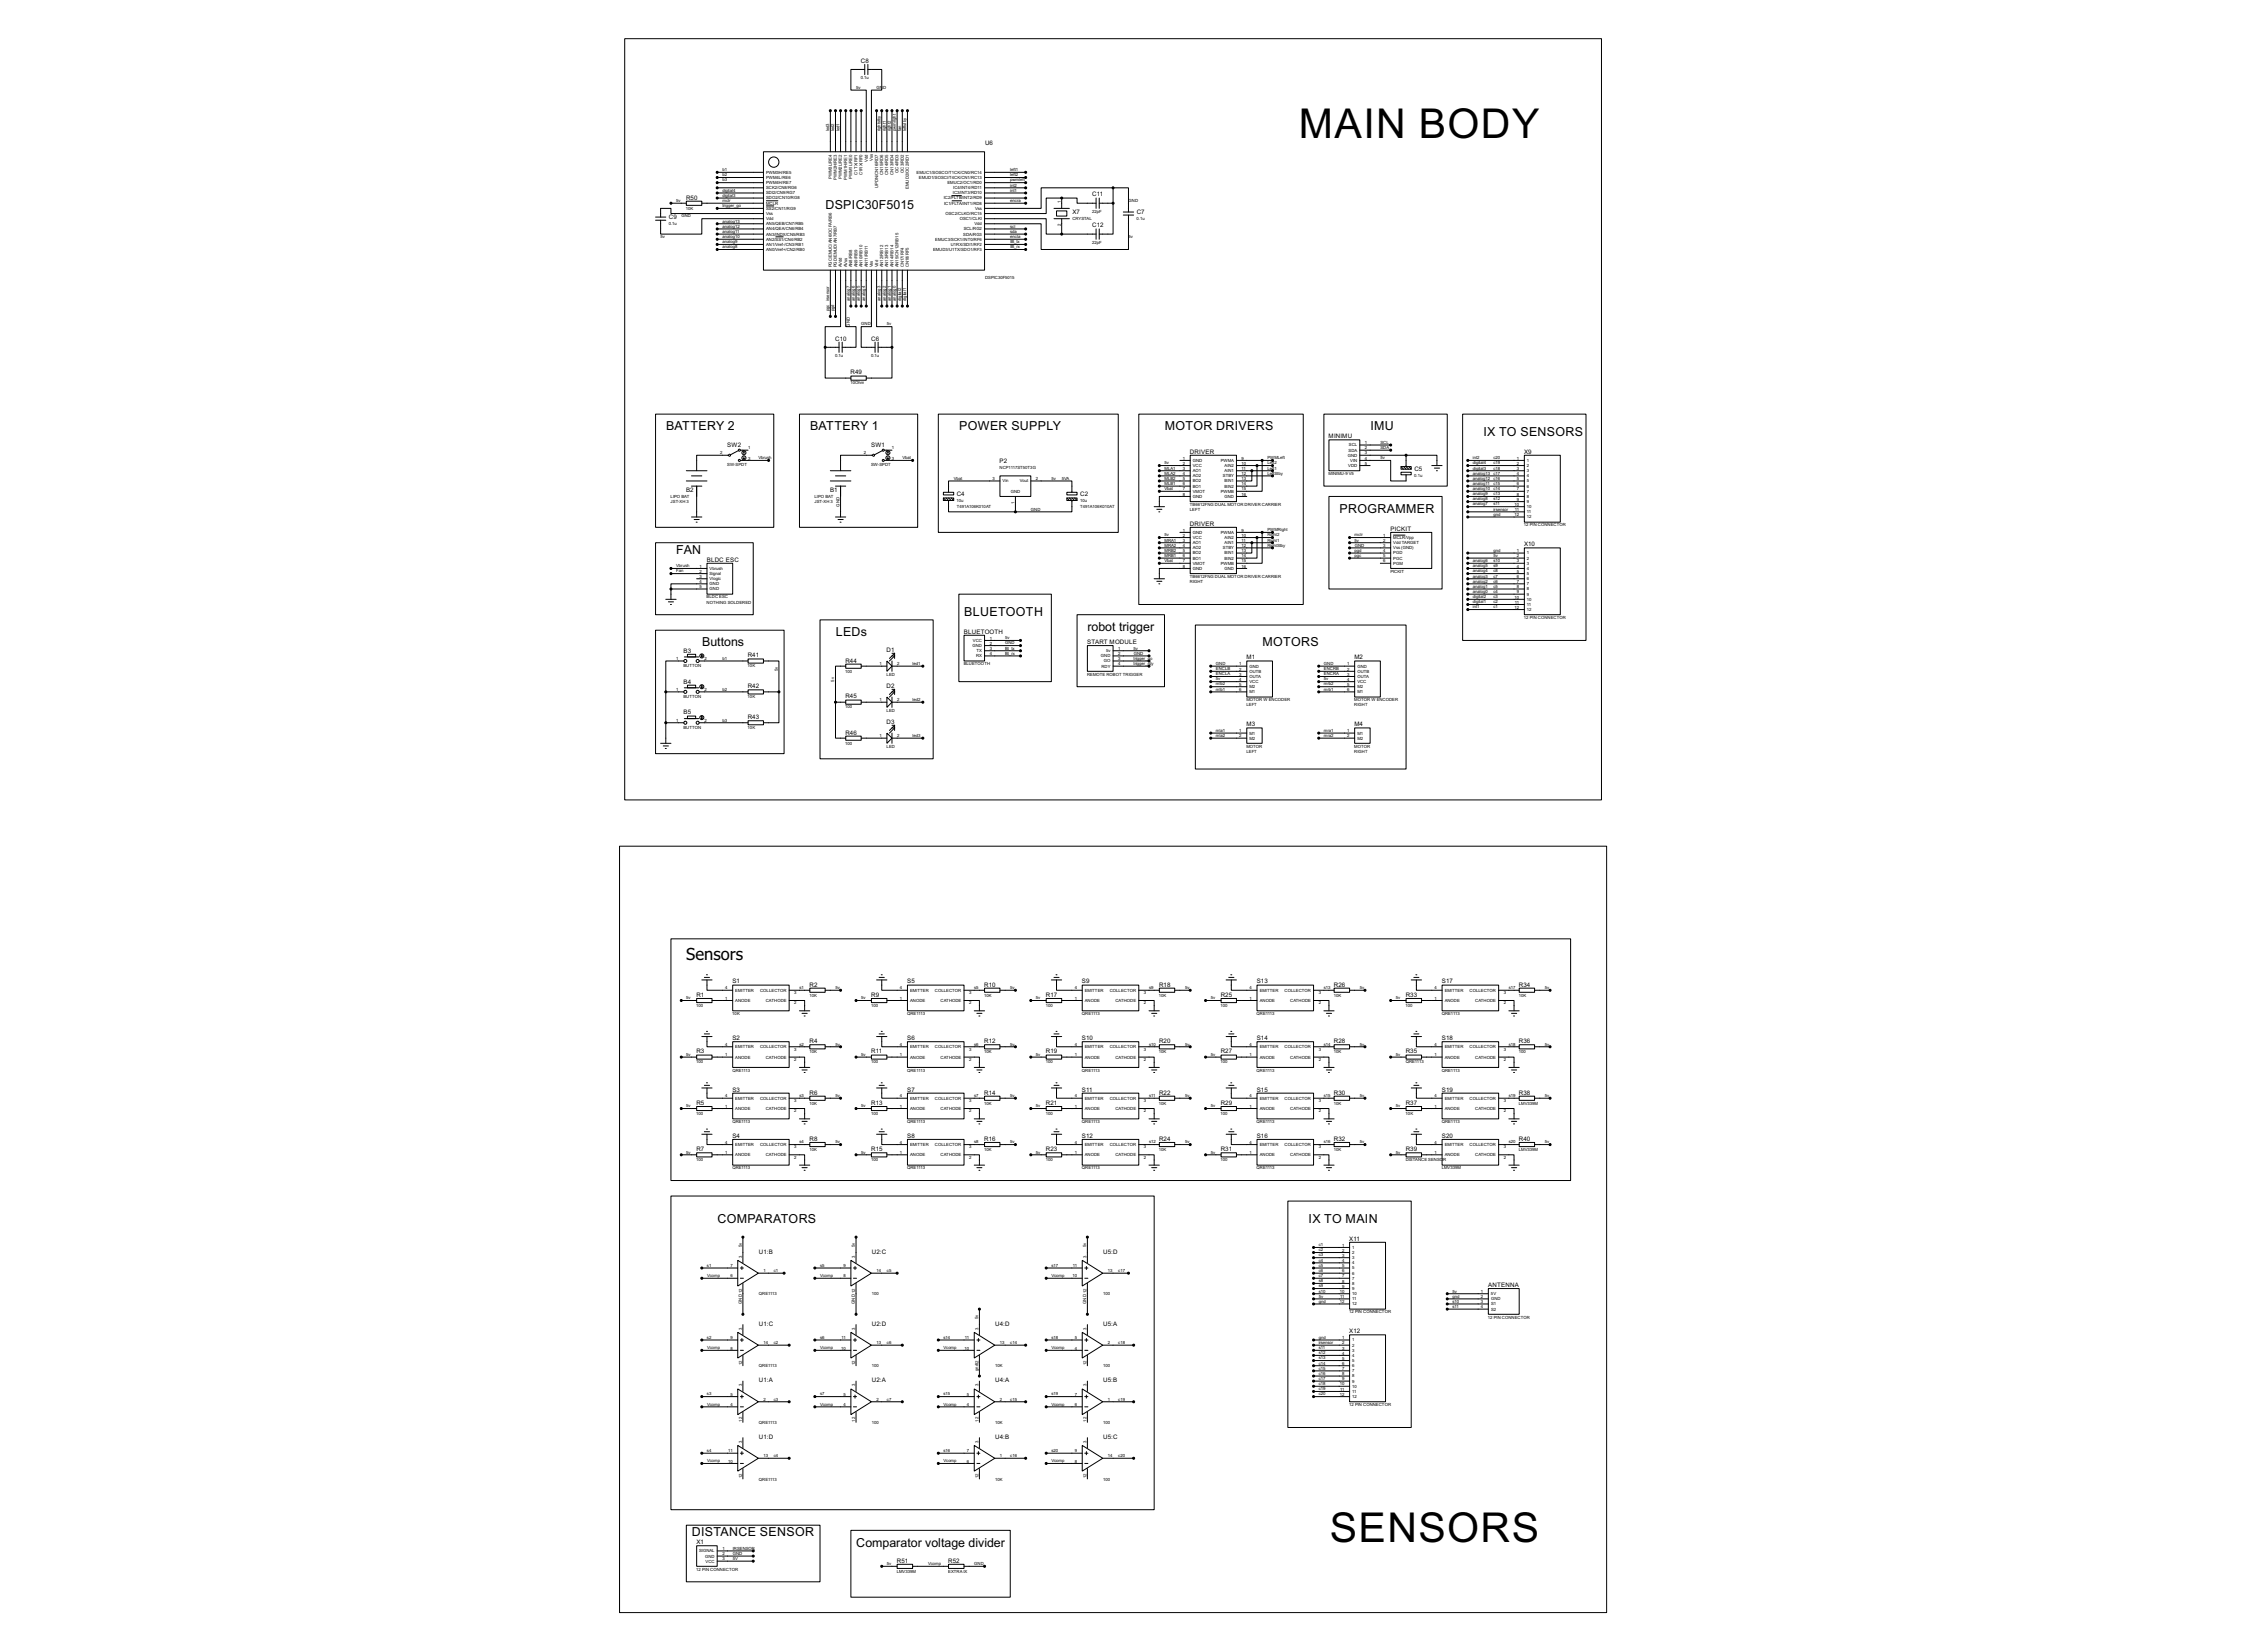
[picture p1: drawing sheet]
<svg xmlns="http://www.w3.org/2000/svg" width="1120mm" height="815mm" viewBox="0 0 1120 815" stroke-linecap="round" stroke-linejoin="round" font-family="sans-serif">
<defs><g id="words">
<g font-size="22.7">
<text x="642" y="68">MAIN BODY</text>
<text x="657" y="761">SENSORS</text>
</g>
<text font-size="9.9" x="339" y="474">Sensors</text>
<g font-size="6.9">
<text x="408" y="103">DSPIC30F5015</text>
<text x="329" y="213">BATTERY 2</text>
<text x="400" y="213">BATTERY 1</text>
<text x="474" y="213">POWER SUPPLY</text>
<text x="575" y="213">MOTOR DRIVERS</text>
<text x="677" y="213">IMU</text>
<text x="733" y="215">IX TO SENSORS</text>
<text x="662" y="253">PROGRAMMER</text>
<text x="334" y="274">FAN</text>
<text x="476" y="304">BLUETOOTH</text>
<text x="537" y="312">robot trigger</text>
<text x="413" y="314">LEDs</text>
<text x="347" y="319">Buttons</text>
<text x="624" y="319">MOTORS</text>
<text x="354" y="604">COMPARATORS</text>
<text x="647" y="604">IX TO MAIN</text>
<text x="342" y="759">DISTANCE SENSOR</text>
<text x="423" y="764">Comparator voltage divider</text>
</g>
<g font-size="3.4">
<text x="425" y="31">C8</text>
<text x="487" y="72">U6</text>
<text x="339" y="99">R50</text>
<text x="540" y="97">C11</text>
<text x="331" y="108">C9</text>
<text x="530" y="105">X7</text>
<text x="562" y="105">C7</text>
<text x="540" y="112">C12</text>
<text x="413" y="168">C10</text>
<text x="430" y="168">C6</text>
<text x="420" y="185">R49</text>
<text x="359" y="221">SW2</text>
<text x="430" y="221">SW1</text>
<text x="656" y="216">MINIMU</text>
<text x="588" y="224">DRIVER</text>
<text x="753" y="224">X9</text>
<text x="494" y="229">P2</text>
<text x="699" y="232">C5</text>
<text x="339" y="243">B2</text>
<text x="410" y="243">B1</text>
<text x="473" y="245">C4</text>
<text x="534" y="245">C2</text>
<text x="588" y="260">DRIVER</text>
<text x="687" y="262">PICKIT</text>
<text x="753" y="270">X10</text>
<text x="349" y="277">BLDC ESC</text>
<text x="476" y="313">BLUETOOTH</text>
<text x="338" y="322">B3</text>
<text x="438" y="322">D1</text>
<text x="537" y="318">START MODULE</text>
<text x="369" y="325">R41</text>
<text x="418" y="327">R44</text>
<text x="616" y="326">M1</text>
<text x="669" y="326">M2</text>
<text x="338" y="338">B4</text>
<text x="369" y="340">R42</text>
<text x="438" y="340">D2</text>
<text x="418" y="345">R45</text>
<text x="338" y="353">B5</text>
<text x="369" y="355">R43</text>
<text x="438" y="357">D3</text>
<text x="616" y="359">M3</text>
<text x="669" y="359">M4</text>
<text x="418" y="363">R46</text>
<text x="362" y="486">S1</text>
<text x="448" y="486">S5</text>
<text x="535" y="486">S9</text>
<text x="621" y="486">S13</text>
<text x="712" y="486">S17</text>
<text x="400" y="487">R2</text>
<text x="486" y="487">R10</text>
<text x="573" y="487">R18</text>
<text x="659" y="487">R26</text>
<text x="750" y="487">R34</text>
<text x="344" y="492">R1</text>
<text x="430" y="492">R9</text>
<text x="517" y="492">R17</text>
<text x="603" y="492">R25</text>
<text x="695" y="492">R33</text>
<text x="362" y="514">S2</text>
<text x="400" y="515">R4</text>
<text x="448" y="514">S6</text>
<text x="486" y="515">R12</text>
<text x="535" y="514">S10</text>
<text x="573" y="515">R20</text>
<text x="621" y="514">S14</text>
<text x="659" y="515">R28</text>
<text x="712" y="514">S18</text>
<text x="750" y="515">R36</text>
<text x="344" y="520">R3</text>
<text x="430" y="520">R11</text>
<text x="517" y="520">R19</text>
<text x="603" y="520">R27</text>
<text x="695" y="520">R35</text>
<text x="362" y="539">S3</text>
<text x="448" y="539">S7</text>
<text x="535" y="539">S11</text>
<text x="621" y="539">S15</text>
<text x="712" y="539">S19</text>
<text x="344" y="546">R5</text>
<text x="400" y="541">R6</text>
<text x="430" y="546">R13</text>
<text x="486" y="541">R14</text>
<text x="517" y="546">R21</text>
<text x="573" y="541">R22</text>
<text x="603" y="546">R29</text>
<text x="659" y="541">R30</text>
<text x="695" y="546">R37</text>
<text x="750" y="541">R38</text>
<text x="362" y="562">S4</text>
<text x="400" y="563">R8</text>
<text x="448" y="562">S8</text>
<text x="486" y="563">R16</text>
<text x="535" y="562">S12</text>
<text x="573" y="563">R24</text>
<text x="621" y="562">S16</text>
<text x="659" y="563">R32</text>
<text x="712" y="562">S20</text>
<text x="750" y="563">R40</text>
<text x="344" y="568">R7</text>
<text x="430" y="568">R15</text>
<text x="517" y="568">R23</text>
<text x="603" y="568">R31</text>
<text x="695" y="568">R39</text>
<text x="667" y="613">X11</text>
<text x="375" y="619">U1:B</text>
<text x="431" y="619">U2:C</text>
<text x="545" y="619">U5:D</text>
<text x="735" y="636">ANTENNA</text>
<text x="375" y="655">U1:C</text>
<text x="431" y="655">U2:D</text>
<text x="492" y="655">U4:D</text>
<text x="545" y="655">U5:A</text>
<text x="667" y="658">X12</text>
<text x="375" y="683">U1:A</text>
<text x="431" y="683">U2:A</text>
<text x="492" y="683">U4:A</text>
<text x="545" y="683">U5:B</text>
<text x="375" y="710">U1:D</text>
<text x="492" y="710">U4:B</text>
<text x="545" y="710">U5:C</text>
<text x="344" y="763">X1</text>
<text x="443" y="772">R51</text>
<text x="469" y="772">R52</text>
</g>
<g font-size="2.4">
<text x="425" y="39">0.1u</text>
<text x="423" y="44">5v</text>
<text x="433" y="44">GN</text>
<text x="436" y="44">D</text>
<text x="410" y="65" transform="rotate(-90 410 65)">led3</text>
<text x="412" y="65" transform="rotate(-90 412 65)">led2</text>
<text x="415" y="65" transform="rotate(-90 415 65)">led1</text>
<text x="435" y="65" transform="rotate(-90 435 65)">rightstby</text>
<text x="438" y="65" transform="rotate(-90 438 65)">right1</text>
<text x="440" y="65" transform="rotate(-90 440 65)">right2</text>
<text x="443" y="65" transform="rotate(-90 443 65)">pwmright</text>
<text x="445" y="65" transform="rotate(-90 445 65)">fan</text>
<text x="448" y="65" transform="rotate(-90 448 65)">leftstby</text>
<text x="429" y="80" transform="rotate(-90 429 80)">Vdd</text>
<text x="431" y="80" transform="rotate(-90 431 80)">Vss</text>
<text x="357" y="90">b3</text>
<text x="357" y="87">b2</text>
<text x="357" y="85">b1</text>
<text x="379" y="86">PWM3H/RE5</text>
<text x="379" y="88">PWM4L/RE6</text>
<text x="411" y="88" transform="rotate(-90 411 88)">PWM3L/RE4</text>
<text x="413" y="89" transform="rotate(-90 413 89)">PWM2H/RE3</text>
<text x="416" y="88" transform="rotate(-90 416 88)">PWM2L/RE2</text>
<text x="419" y="89" transform="rotate(-90 419 89)">PWM1H/RE1</text>
<text x="421" y="88" transform="rotate(-90 421 88)">PWM1L/RE0</text>
<text x="424" y="86" transform="rotate(-90 424 86)">C1TX/RF1</text>
<text x="426" y="86" transform="rotate(-90 426 86)">C1RX/RF0</text>
<text x="436" y="86" transform="rotate(-90 436 86)">CN15/RD6</text>
<text x="439" y="86" transform="rotate(-90 439 86)">CN14/RD5</text>
<text x="441" y="86" transform="rotate(-90 441 86)">CN13/RD4</text>
<text x="444" y="85" transform="rotate(-90 444 85)">OC4/RD3</text>
<text x="447" y="85" transform="rotate(-90 447 85)">OC3/RD2</text>
<text x="453" y="86">EMUC1/SOSCO/T1CK/CN0/RC14</text>
<text x="454" y="88">EMUD1/SOSCI/T4CK/CN1/RC13</text>
<text x="499" y="87">left2</text>
<text x="499" y="85">left1</text>
<text x="499" y="90">pwmleft</text>
<text x="357" y="95">digital4</text>
<text x="379" y="91">PWM4H/RE7</text>
<text x="379" y="93">SCK2/CN8/RG6</text>
<text x="379" y="96">SDI2/CN9/RG7</text>
<text x="434" y="93" transform="rotate(-90 434 93)">UPDN/CN16/RD7</text>
<text x="449" y="93" transform="rotate(-90 449 93)">EMUD2/OC2/RD1</text>
<text x="468" y="91">EMUC2/OC1/RD0</text>
<text x="471" y="96">IC3/INT3/RD10</text>
<text x="471" y="93">IC4/INT4/RD11</text>
<text x="499" y="92">int2</text>
<text x="499" y="95">int1</text>
<text x="334" y="100">5v</text>
<text x="357" y="100">mclr</text>
<text x="357" y="97">digital3</text>
<text x="379" y="99">SDO2/CN10/RG8</text>
<text x="379" y="101">MCLR</text>
<text x="466" y="99">IC2/FLTB/INT2/RD9</text>
<text x="466" y="101">IC1/FLTA/INT1/RD8</text>
<text x="499" y="100">encra</text>
<text x="524" y="100" transform="rotate(-90 524 100)">1</text>
<text x="558" y="100">GND</text>
<text x="337" y="107">GND</text>
<text x="339" y="104">10K</text>
<text x="357" y="102">trigger_go</text>
<text x="379" y="104">SS2/CN11/RG9</text>
<text x="379" y="106">Vss</text>
<text x="467" y="106">OSC2/CLKO/RC15</text>
<text x="482" y="104">Vss</text>
<text x="540" y="105">22pF</text>
<text x="330" y="111">0.1u</text>
<text x="357" y="110">analog13</text>
<text x="357" y="112">analog12</text>
<text x="379" y="109">Vdd</text>
<text x="379" y="111">AN5/QEB/CN7/RB5</text>
<text x="379" y="114">AN4/QEA/CN6/RB4</text>
<text x="474" y="109">OSC1/CLKI</text>
<text x="476" y="114">SCL/RG2</text>
<text x="481" y="111">Vdd</text>
<text x="499" y="112">scl</text>
<text x="524" y="112" transform="rotate(-90 524 112)">2</text>
<text x="530" y="108">CRYSTAL</text>
<text x="562" y="108">0.1u</text>
<text x="326" y="118">5v</text>
<text x="357" y="115">analog11</text>
<text x="357" y="118">analog10</text>
<text x="379" y="116">AN3/INDX/CN5/RB3</text>
<text x="379" y="119">AN2/SS1/CN4/RB2</text>
<text x="462" y="119">EMUC3/SCK1/INT0/RF6</text>
<text x="476" y="116">SDA/RG3</text>
<text x="499" y="115">sda</text>
<text x="499" y="118">encla</text>
<text x="558" y="118">5v</text>
<text x="357" y="120">analog9</text>
<text x="357" y="123">analog8</text>
<text x="379" y="121">AN1/Vref-/CN3/RB1</text>
<text x="379" y="124">AN0/Vref+/CN2/RB0</text>
<text x="461" y="124">EMUD3/U1TX/SDO1/RF3</text>
<text x="470" y="121">U1RX/SDI1/RF2</text>
<text x="499" y="120">Bt_tx</text>
<text x="499" y="123">Bt_rx</text>
<text x="540" y="120">22pF</text>
<text x="411" y="132" transform="rotate(-90 411 132)">PGC/EMUC/AN6/OCFA/RB6</text>
<text x="413" y="132" transform="rotate(-90 413 132)">PGD/EMUD/AN7/RB7</text>
<text x="416" y="132" transform="rotate(-90 416 132)">AVdd</text>
<text x="419" y="132" transform="rotate(-90 419 132)">AVss</text>
<text x="421" y="132" transform="rotate(-90 421 132)">AN8/RB8</text>
<text x="424" y="132" transform="rotate(-90 424 132)">AN9/RB9</text>
<text x="426" y="132" transform="rotate(-90 426 132)">AN10/RB10</text>
<text x="429" y="132" transform="rotate(-90 429 132)">AN11/RB11</text>
<text x="431" y="132" transform="rotate(-90 431 132)">Vss</text>
<text x="434" y="132" transform="rotate(-90 434 132)">Vdd</text>
<text x="436" y="132" transform="rotate(-90 436 132)">AN12/RB12</text>
<text x="439" y="132" transform="rotate(-90 439 132)">AN13/RB13</text>
<text x="441" y="132" transform="rotate(-90 441 132)">AN14/RB14</text>
<text x="444" y="132" transform="rotate(-90 444 132)">AN15/CN12/RB15</text>
<text x="447" y="132" transform="rotate(-90 447 132)">CN17/RF4</text>
<text x="449" y="132" transform="rotate(-90 449 132)">CN18/RF5</text>
<text x="487" y="138">DSPIC30F5015</text>
<text x="410" y="149" transform="rotate(-90 410 149)">irsensor</text>
<text x="420" y="149" transform="rotate(-90 420 149)">analog7</text>
<text x="422" y="149" transform="rotate(-90 422 149)">analog6</text>
<text x="425" y="149" transform="rotate(-90 425 149)">analog5</text>
<text x="427" y="149" transform="rotate(-90 427 149)">analog4</text>
<text x="435" y="149" transform="rotate(-90 435 149)">analog3</text>
<text x="438" y="149" transform="rotate(-90 438 149)">analog2</text>
<text x="440" y="149" transform="rotate(-90 440 149)">analog1</text>
<text x="443" y="149" transform="rotate(-90 443 149)">analog0</text>
<text x="445" y="149" transform="rotate(-90 445 149)">digital2</text>
<text x="448" y="149" transform="rotate(-90 448 149)">digital1</text>
<text x="410" y="154" transform="rotate(-90 410 154)">pgc</text>
<text x="412" y="154" transform="rotate(-90 412 154)">pgd</text>
<text x="420" y="161" transform="rotate(-90 420 161)">GND</text>
<text x="426" y="161">GND</text>
<text x="438" y="161">5v</text>
<text x="413" y="176">0.1u</text>
<text x="430" y="176">0.1u</text>
<text x="420" y="190">10Ohm</text>
<text x="370" y="222">1</text>
<text x="441" y="222">1</text>
<text x="666" y="220">SCL</text>
<text x="674" y="219">1</text>
<text x="674" y="222">2</text>
<text x="682" y="219">SCL</text>
<text x="682" y="222">SDA</text>
<text x="356" y="224">2</text>
<text x="370" y="227">3</text>
<text x="375" y="227">Vbrush</text>
<text x="427" y="224">2</text>
<text x="441" y="227">3</text>
<text x="446" y="227">Vbat</text>
<text x="584" y="227">1</text>
<text x="613" y="227">9</text>
<text x="626" y="227">PWMLeft</text>
<text x="666" y="226">GND</text>
<text x="666" y="223">SDA</text>
<text x="674" y="224">3</text>
<text x="674" y="227">4</text>
<text x="682" y="227">5v</text>
<text x="728" y="227">int2</text>
<text x="738" y="227">c20</text>
<text x="749" y="227">1</text>
<text x="359" y="230">SW-SPDT</text>
<text x="430" y="230">SW-SPDT</text>
<text x="494" y="232">NCP1117ST50T3G</text>
<text x="575" y="229">5v</text>
<text x="575" y="232">MLA1</text>
<text x="584" y="230">2</text>
<text x="584" y="232">3</text>
<text x="589" y="228">GND</text>
<text x="589" y="231">VCC</text>
<text x="589" y="233">AO1</text>
<text x="603" y="228">PWMA</text>
<text x="605" y="231">AIN2</text>
<text x="605" y="233">AIN1</text>
<text x="613" y="230">10</text>
<text x="613" y="232">11</text>
<text x="626" y="229">Left2</text>
<text x="626" y="232">Left1</text>
<text x="666" y="231">VDD</text>
<text x="667" y="228">VIN</text>
<text x="674" y="230">5</text>
<text x="728" y="229">digital4</text>
<text x="728" y="232">digital3</text>
<text x="738" y="229">c19</text>
<text x="738" y="232">c18</text>
<text x="749" y="232">3</text>
<text x="749" y="230">2</text>
<text x="754" y="228">1</text>
<text x="754" y="233">3</text>
<text x="754" y="231">2</text>
<text x="471" y="237">Vbat</text>
<text x="490" y="237">3</text>
<text x="495" y="238">Vin</text>
<text x="504" y="238">Vout</text>
<text x="512" y="237">2</text>
<text x="519" y="237">5v</text>
<text x="525" y="237">5VA</text>
<text x="575" y="234">MLA2</text>
<text x="575" y="237">MLB2</text>
<text x="575" y="239">MLB1</text>
<text x="584" y="235">4</text>
<text x="584" y="237">5</text>
<text x="584" y="240">6</text>
<text x="589" y="236">AO2</text>
<text x="589" y="238">BO2</text>
<text x="604" y="236">STBY</text>
<text x="605" y="238">BIN1</text>
<text x="613" y="235">12</text>
<text x="613" y="237">13</text>
<text x="613" y="240">14</text>
<text x="626" y="234">LeftStby</text>
<text x="656" y="235">MINIMU-9 V5</text>
<text x="699" y="235">0.1u</text>
<text x="728" y="234">analog13 c17</text>
<text x="728" y="237">analog12 c16</text>
<text x="728" y="239">analog11</text>
<text x="738" y="239">c15</text>
<text x="749" y="235">4</text>
<text x="749" y="237">5</text>
<text x="749" y="240">6</text>
<text x="754" y="236">4</text>
<text x="754" y="238">5</text>
<text x="331" y="246">LIPO BAT</text>
<text x="402" y="246">LIPO BAT</text>
<text x="499" y="243">GND</text>
<text x="575" y="242">Vbat</text>
<text x="584" y="242">7</text>
<text x="584" y="245">8</text>
<text x="589" y="241">BO1</text>
<text x="589" y="243">VMOT</text>
<text x="589" y="246">GND</text>
<text x="603" y="243">PWMB</text>
<text x="605" y="246">GND</text>
<text x="605" y="241">BIN2</text>
<text x="613" y="242">15</text>
<text x="613" y="245">16</text>
<text x="728" y="242">analog10 c14</text>
<text x="728" y="245">analog9</text>
<text x="738" y="245">c13</text>
<text x="749" y="242">7</text>
<text x="749" y="245">8</text>
<text x="754" y="241">6</text>
<text x="754" y="243">7</text>
<text x="754" y="246">8</text>
<text x="331" y="248">JST-XH 3</text>
<text x="402" y="248">JST-XH 3</text>
<text x="415" y="250" transform="rotate(-90 415 250)">GND</text>
<text x="473" y="248">10u</text>
<text x="473" y="251">T491A106K010AT</text>
<text x="501" y="249" transform="rotate(-90 501 249)">1</text>
<text x="534" y="248">10u</text>
<text x="534" y="251">T491A106K010AT</text>
<text x="588" y="250">TB6612FNG DUAL MOTOR DRIVER CARRIER</text>
<text x="728" y="247">analog8</text>
<text x="728" y="250">analog7</text>
<text x="738" y="247">s12</text>
<text x="738" y="250">s11</text>
<text x="748" y="250">10</text>
<text x="749" y="247">9</text>
<text x="754" y="248">9</text>
<text x="754" y="251">10</text>
<text x="509" y="252">GND</text>
<text x="588" y="252">LEFT</text>
<text x="738" y="252">irsensor</text>
<text x="738" y="255">gnd</text>
<text x="748" y="255">12</text>
<text x="748" y="252">11</text>
<text x="754" y="253">11</text>
<text x="754" y="256">12</text>
<text x="584" y="262">1</text>
<text x="589" y="264">GND</text>
<text x="603" y="264">PWMA</text>
<text x="613" y="262">9</text>
<text x="626" y="262">PWMRight</text>
<text x="753" y="260">12 PIN CONNECTOR</text>
<text x="575" y="265">5v</text>
<text x="575" y="267">MRA1</text>
<text x="575" y="270">MRA2</text>
<text x="584" y="265">2</text>
<text x="584" y="268">3</text>
<text x="589" y="266">VCC</text>
<text x="589" y="269">AO1</text>
<text x="605" y="266">AIN2</text>
<text x="605" y="269">AIN1</text>
<text x="613" y="265">10</text>
<text x="613" y="268">11</text>
<text x="626" y="265">Right2</text>
<text x="626" y="267">Right1</text>
<text x="626" y="270">RightStby</text>
<text x="669" y="265">mclr</text>
<text x="669" y="267">5v</text>
<text x="669" y="270">GND</text>
<text x="683" y="265">1</text>
<text x="683" y="268">2</text>
<text x="688" y="266">MCLR/Vpp</text>
<text x="688" y="269">Vdd TARGET</text>
<text x="575" y="272">MRB2</text>
<text x="575" y="275">MRB1</text>
<text x="584" y="270">4</text>
<text x="584" y="273">5</text>
<text x="584" y="275">6</text>
<text x="589" y="271">AO2</text>
<text x="589" y="274">BO2</text>
<text x="604" y="271">STBY</text>
<text x="605" y="274">BIN1</text>
<text x="613" y="270">12</text>
<text x="613" y="273">13</text>
<text x="613" y="275">14</text>
<text x="669" y="272">pgd</text>
<text x="669" y="275">pgc</text>
<text x="683" y="270">3</text>
<text x="683" y="273">4</text>
<text x="683" y="275">5</text>
<text x="688" y="271">Vss (GND)</text>
<text x="688" y="274">PGD</text>
<text x="738" y="272">gnd</text>
<text x="738" y="275">5v</text>
<text x="749" y="273">1</text>
<text x="749" y="275">2</text>
<text x="754" y="274">1</text>
<text x="334" y="280">Vbrush</text>
<text x="346" y="280">1</text>
<text x="351" y="281">Vbrush</text>
<text x="575" y="278">Vbat</text>
<text x="584" y="278">7</text>
<text x="584" y="280">8</text>
<text x="589" y="276">BO1</text>
<text x="589" y="279">VMOT</text>
<text x="589" y="281">GND</text>
<text x="603" y="279">PWMB</text>
<text x="605" y="281">GND</text>
<text x="605" y="276">BIN2</text>
<text x="613" y="278">15</text>
<text x="613" y="280">16</text>
<text x="683" y="278">6</text>
<text x="688" y="276">PGC</text>
<text x="688" y="279">PGM</text>
<text x="728" y="278">analog6</text>
<text x="728" y="280">analog5</text>
<text x="738" y="278">s10</text>
<text x="738" y="280">s9</text>
<text x="749" y="278">3</text>
<text x="749" y="280">4</text>
<text x="754" y="279">3</text>
<text x="754" y="276">2</text>
<text x="754" y="281">4</text>
<text x="334" y="283">Fan</text>
<text x="346" y="283">2</text>
<text x="346" y="285">3</text>
<text x="346" y="288">4</text>
<text x="351" y="284">Signal</text>
<text x="351" y="286">Vlogic</text>
<text x="588" y="285">TB6612FNG DUAL MOTOR DRIVER CARRIER</text>
<text x="588" y="288">RIGHT</text>
<text x="687" y="283">PICKIT</text>
<text x="728" y="283">analog4</text>
<text x="728" y="285">analog3</text>
<text x="728" y="288">analog2</text>
<text x="738" y="283">c8</text>
<text x="738" y="285">c7</text>
<text x="738" y="288">c6</text>
<text x="749" y="283">5</text>
<text x="749" y="285">6</text>
<text x="749" y="288">7</text>
<text x="754" y="284">5</text>
<text x="754" y="286">6</text>
<text x="346" y="290">5</text>
<text x="351" y="289">GND</text>
<text x="351" y="292">GND</text>
<text x="728" y="290">analog1</text>
<text x="728" y="293">analog0</text>
<text x="738" y="290">c5</text>
<text x="738" y="293">c4</text>
<text x="749" y="290">8</text>
<text x="749" y="293">9</text>
<text x="754" y="289">7</text>
<text x="754" y="292">8</text>
<text x="349" y="296">BLDC ESC</text>
<text x="349" y="298">NOTHING SOLDERED</text>
<text x="728" y="295">digital2</text>
<text x="728" y="298">digital1</text>
<text x="738" y="295">c3</text>
<text x="738" y="298">c2</text>
<text x="748" y="296">10</text>
<text x="748" y="298">11</text>
<text x="754" y="294">9</text>
<text x="754" y="297">10</text>
<text x="754" y="299">11</text>
<text x="728" y="300">int1</text>
<text x="738" y="300">c1</text>
<text x="748" y="301">12</text>
<text x="753" y="306">12 PIN CONNECTOR</text>
<text x="754" y="302">12</text>
<text x="481" y="317">VCC</text>
<text x="489" y="316">1</text>
<text x="497" y="316">5v</text>
<text x="480" y="320">GND</text>
<text x="482" y="322">TX</text>
<text x="489" y="318">2</text>
<text x="489" y="321">3</text>
<text x="489" y="324">4</text>
<text x="497" y="318">GND</text>
<text x="497" y="321">Bt_tx</text>
<text x="497" y="323">Bt_rx</text>
<text x="547" y="322">5v</text>
<text x="553" y="321">1</text>
<text x="553" y="324">2</text>
<text x="560" y="321">5v</text>
<text x="560" y="323">GND</text>
<text x="334" y="326">1</text>
<text x="338" y="329">BUTTON</text>
<text x="348" y="326">2</text>
<text x="357" y="326">b1</text>
<text x="369" y="330">10K</text>
<text x="435" y="329">1</text>
<text x="443" y="329">2</text>
<text x="451" y="328">led1</text>
<text x="476" y="329">BLUETOOTH</text>
<text x="482" y="325">RX</text>
<text x="544" y="325">GND</text>
<text x="544" y="330">RDY</text>
<text x="545" y="327">GO</text>
<text x="553" y="326">3</text>
<text x="553" y="329">4</text>
<text x="560" y="326">trigger_go</text>
<text x="560" y="328">trigger_rdy</text>
<text x="601" y="328">GND</text>
<text x="612" y="329">1</text>
<text x="617" y="330">GND</text>
<text x="654" y="328">GND</text>
<text x="666" y="329">1</text>
<text x="671" y="330">GND</text>
<text x="384" y="332" transform="rotate(-90 384 332)">5v</text>
<text x="418" y="332">100</text>
<text x="438" y="334">LED</text>
<text x="537" y="334">REMOTE ROBOT TRIGGER</text>
<text x="601" y="336">5v</text>
<text x="601" y="331">ENCLB</text>
<text x="601" y="333">ENCLA</text>
<text x="612" y="331">2</text>
<text x="612" y="334">3</text>
<text x="617" y="332">OUTB</text>
<text x="617" y="335">OUTA</text>
<text x="654" y="336">5v</text>
<text x="654" y="331">ENCRB</text>
<text x="654" y="333">ENCRA</text>
<text x="666" y="331">2</text>
<text x="666" y="334">3</text>
<text x="671" y="332">OUTB</text>
<text x="671" y="335">OUTA</text>
<text x="334" y="341">1</text>
<text x="348" y="341">2</text>
<text x="357" y="341">b2</text>
<text x="412" y="337" transform="rotate(-90 412 337)">5v</text>
<text x="601" y="339">mlb2</text>
<text x="601" y="341">mlb1</text>
<text x="612" y="336">4</text>
<text x="612" y="339">5</text>
<text x="612" y="341">6</text>
<text x="617" y="337">VCC</text>
<text x="617" y="340">M2</text>
<text x="654" y="339">mrb2</text>
<text x="654" y="341">mrb1</text>
<text x="666" y="336">4</text>
<text x="666" y="339">5</text>
<text x="666" y="341">6</text>
<text x="671" y="337">VCC</text>
<text x="671" y="340">M2</text>
<text x="338" y="345">BUTTON</text>
<text x="369" y="345">10K</text>
<text x="435" y="346">1</text>
<text x="443" y="346">2</text>
<text x="451" y="346">led2</text>
<text x="616" y="346">MOTOR W ENCODER</text>
<text x="617" y="342">M1</text>
<text x="669" y="346">MOTOR W ENCODER</text>
<text x="671" y="342">M1</text>
<text x="418" y="350">100</text>
<text x="438" y="351">LED</text>
<text x="616" y="349">LEFT</text>
<text x="669" y="349">RIGHT</text>
<text x="334" y="357">1</text>
<text x="338" y="360">BUTTON</text>
<text x="348" y="357">2</text>
<text x="357" y="356">b3</text>
<text x="369" y="360">10K</text>
<text x="435" y="364">1</text>
<text x="443" y="364">2</text>
<text x="451" y="364">led3</text>
<text x="601" y="361">mla1</text>
<text x="601" y="364">mla2</text>
<text x="612" y="362">1</text>
<text x="612" y="364">2</text>
<text x="617" y="363">M1</text>
<text x="617" y="365">M2</text>
<text x="654" y="361">mra1</text>
<text x="654" y="364">mra2</text>
<text x="666" y="362">1</text>
<text x="666" y="364">2</text>
<text x="671" y="363">M1</text>
<text x="671" y="365">M2</text>
<text x="418" y="368">100</text>
<text x="438" y="369">LED</text>
<text x="616" y="369">MOTOR</text>
<text x="616" y="372">LEFT</text>
<text x="669" y="369">MOTOR</text>
<text x="669" y="372">RIGHT</text>
<text x="358" y="489">4</text>
<text x="363" y="490">EMITTER</text>
<text x="376" y="490">COLLECTOR</text>
<text x="392" y="491">3</text>
<text x="395" y="488">s1</text>
<text x="413" y="488">5v</text>
<text x="445" y="489">4</text>
<text x="450" y="490">EMITTER</text>
<text x="462" y="490">COLLECTOR</text>
<text x="479" y="491">3</text>
<text x="481" y="488">s5</text>
<text x="499" y="488">5v</text>
<text x="531" y="489">4</text>
<text x="536" y="490">EMITTER</text>
<text x="548" y="490">COLLECTOR</text>
<text x="565" y="491">3</text>
<text x="568" y="488">s9</text>
<text x="586" y="488">5v</text>
<text x="617" y="489">4</text>
<text x="622" y="490">EMITTER</text>
<text x="635" y="490">COLLECTOR</text>
<text x="652" y="491">3</text>
<text x="654" y="488">s13</text>
<text x="672" y="488">5v</text>
<text x="709" y="489">4</text>
<text x="714" y="490">EMITTER</text>
<text x="726" y="490">COLLECTOR</text>
<text x="743" y="491">3</text>
<text x="746" y="488">s17</text>
<text x="763" y="488">5v</text>
<text x="339" y="493">5v</text>
<text x="344" y="497">100</text>
<text x="358" y="494">1</text>
<text x="363" y="495">ANODE</text>
<text x="378" y="495">CATHODE</text>
<text x="392" y="496">2</text>
<text x="400" y="492">10K</text>
<text x="426" y="493">5v</text>
<text x="430" y="497">100</text>
<text x="445" y="494">1</text>
<text x="450" y="495">ANODE</text>
<text x="465" y="495">CATHODE</text>
<text x="479" y="496">2</text>
<text x="486" y="492">10K</text>
<text x="512" y="493">5v</text>
<text x="517" y="497">100</text>
<text x="531" y="494">1</text>
<text x="536" y="495">ANODE</text>
<text x="551" y="495">CATHODE</text>
<text x="565" y="496">2</text>
<text x="573" y="492">10K</text>
<text x="598" y="493">5v</text>
<text x="603" y="497">100</text>
<text x="617" y="494">1</text>
<text x="622" y="495">ANODE</text>
<text x="637" y="495">CATHODE</text>
<text x="652" y="496">2</text>
<text x="659" y="492">10K</text>
<text x="690" y="493">5v</text>
<text x="695" y="497">100</text>
<text x="709" y="494">1</text>
<text x="714" y="495">ANODE</text>
<text x="729" y="495">CATHODE</text>
<text x="743" y="496">2</text>
<text x="750" y="492">10K</text>
<text x="362" y="501">10K</text>
<text x="448" y="501">QRE1113</text>
<text x="535" y="501">QRE1113</text>
<text x="621" y="501">QRE1113</text>
<text x="712" y="501">QRE1113</text>
<text x="339" y="521">5v</text>
<text x="358" y="517">4</text>
<text x="358" y="522">1</text>
<text x="363" y="518">EMITTER</text>
<text x="376" y="518">COLLECTOR</text>
<text x="392" y="519">3</text>
<text x="395" y="516">s2</text>
<text x="400" y="520">10K</text>
<text x="413" y="516">5v</text>
<text x="426" y="521">5v</text>
<text x="445" y="517">4</text>
<text x="445" y="522">1</text>
<text x="450" y="518">EMITTER</text>
<text x="462" y="518">COLLECTOR</text>
<text x="479" y="519">3</text>
<text x="481" y="516">s6</text>
<text x="486" y="520">10K</text>
<text x="499" y="516">5v</text>
<text x="512" y="521">5v</text>
<text x="531" y="517">4</text>
<text x="531" y="522">1</text>
<text x="536" y="518">EMITTER</text>
<text x="548" y="518">COLLECTOR</text>
<text x="565" y="519">3</text>
<text x="568" y="516">s10</text>
<text x="573" y="520">10K</text>
<text x="586" y="516">5v</text>
<text x="598" y="521">5v</text>
<text x="617" y="517">4</text>
<text x="617" y="522">1</text>
<text x="622" y="518">EMITTER</text>
<text x="635" y="518">COLLECTOR</text>
<text x="652" y="519">3</text>
<text x="654" y="516">s14</text>
<text x="659" y="520">10K</text>
<text x="672" y="516">5v</text>
<text x="690" y="521">5v</text>
<text x="709" y="517">4</text>
<text x="709" y="522">1</text>
<text x="714" y="518">EMITTER</text>
<text x="726" y="518">COLLECTOR</text>
<text x="743" y="519">3</text>
<text x="746" y="516">s18</text>
<text x="750" y="520">100</text>
<text x="763" y="516">5v</text>
<text x="344" y="525">100</text>
<text x="363" y="523">ANODE</text>
<text x="378" y="523">CATHODE</text>
<text x="392" y="524">2</text>
<text x="430" y="525">100</text>
<text x="450" y="523">ANODE</text>
<text x="465" y="523">CATHODE</text>
<text x="479" y="524">2</text>
<text x="517" y="525">100</text>
<text x="536" y="523">ANODE</text>
<text x="551" y="523">CATHODE</text>
<text x="565" y="524">2</text>
<text x="603" y="525">100</text>
<text x="622" y="523">ANODE</text>
<text x="637" y="523">CATHODE</text>
<text x="652" y="524">2</text>
<text x="695" y="525">QRE1113</text>
<text x="714" y="523">ANODE</text>
<text x="729" y="523">CATHODE</text>
<text x="743" y="524">2</text>
<text x="362" y="529">QRE1113</text>
<text x="448" y="529">QRE1113</text>
<text x="535" y="529">QRE1113</text>
<text x="621" y="529">QRE1113</text>
<text x="712" y="529">QRE1113</text>
<text x="358" y="542">4</text>
<text x="363" y="543">EMITTER</text>
<text x="376" y="543">COLLECTOR</text>
<text x="392" y="544">3</text>
<text x="395" y="542">s3</text>
<text x="400" y="545">10K</text>
<text x="413" y="542">5v</text>
<text x="445" y="542">4</text>
<text x="450" y="543">EMITTER</text>
<text x="462" y="543">COLLECTOR</text>
<text x="479" y="544">3</text>
<text x="481" y="542">s7</text>
<text x="486" y="545">10K</text>
<text x="499" y="542">5v</text>
<text x="531" y="542">4</text>
<text x="536" y="543">EMITTER</text>
<text x="548" y="543">COLLECTOR</text>
<text x="565" y="544">3</text>
<text x="568" y="542">s11</text>
<text x="573" y="545">10K</text>
<text x="586" y="542">5v</text>
<text x="617" y="542">4</text>
<text x="622" y="543">EMITTER</text>
<text x="635" y="543">COLLECTOR</text>
<text x="652" y="544">3</text>
<text x="654" y="542">s15</text>
<text x="659" y="545">10K</text>
<text x="672" y="542">5v</text>
<text x="709" y="542">4</text>
<text x="714" y="543">EMITTER</text>
<text x="726" y="543">COLLECTOR</text>
<text x="743" y="544">3</text>
<text x="746" y="542">s19</text>
<text x="750" y="545">LMV339M</text>
<text x="763" y="542">5v</text>
<text x="339" y="547">5v</text>
<text x="344" y="551">100</text>
<text x="358" y="547">1</text>
<text x="363" y="548">ANODE</text>
<text x="378" y="548">CATHODE</text>
<text x="392" y="549">2</text>
<text x="426" y="547">5v</text>
<text x="430" y="551">100</text>
<text x="445" y="547">1</text>
<text x="450" y="548">ANODE</text>
<text x="465" y="548">CATHODE</text>
<text x="479" y="549">2</text>
<text x="512" y="547">5v</text>
<text x="517" y="551">100</text>
<text x="531" y="547">1</text>
<text x="536" y="548">ANODE</text>
<text x="551" y="548">CATHODE</text>
<text x="565" y="549">2</text>
<text x="598" y="547">5v</text>
<text x="603" y="551">100</text>
<text x="617" y="547">1</text>
<text x="622" y="548">ANODE</text>
<text x="637" y="548">CATHODE</text>
<text x="652" y="549">2</text>
<text x="690" y="547">5v</text>
<text x="695" y="551">10K</text>
<text x="709" y="547">1</text>
<text x="714" y="548">ANODE</text>
<text x="729" y="548">CATHODE</text>
<text x="743" y="549">2</text>
<text x="362" y="555">QRE1113</text>
<text x="448" y="555">QRE1113</text>
<text x="535" y="555">QRE1113</text>
<text x="621" y="555">QRE1113</text>
<text x="712" y="555">QRE1113</text>
<text x="339" y="570">5v</text>
<text x="358" y="565">4</text>
<text x="358" y="570">1</text>
<text x="363" y="566">EMITTER</text>
<text x="376" y="566">COLLECTOR</text>
<text x="392" y="567">3</text>
<text x="395" y="565">s4</text>
<text x="400" y="568">10K</text>
<text x="413" y="565">5v</text>
<text x="426" y="570">5v</text>
<text x="445" y="565">4</text>
<text x="445" y="570">1</text>
<text x="450" y="566">EMITTER</text>
<text x="462" y="566">COLLECTOR</text>
<text x="479" y="567">3</text>
<text x="481" y="565">s8</text>
<text x="486" y="568">10K</text>
<text x="499" y="565">5v</text>
<text x="512" y="570">5v</text>
<text x="531" y="565">4</text>
<text x="531" y="570">1</text>
<text x="536" y="566">EMITTER</text>
<text x="548" y="566">COLLECTOR</text>
<text x="565" y="567">3</text>
<text x="568" y="565">s12</text>
<text x="573" y="568">10K</text>
<text x="586" y="565">5v</text>
<text x="598" y="570">5v</text>
<text x="617" y="565">4</text>
<text x="617" y="570">1</text>
<text x="622" y="566">EMITTER</text>
<text x="635" y="566">COLLECTOR</text>
<text x="652" y="567">3</text>
<text x="654" y="565">s16</text>
<text x="659" y="568">10K</text>
<text x="672" y="565">5v</text>
<text x="690" y="570">5v</text>
<text x="709" y="565">4</text>
<text x="709" y="570">1</text>
<text x="714" y="566">EMITTER</text>
<text x="726" y="566">COLLECTOR</text>
<text x="743" y="567">3</text>
<text x="746" y="565">s20</text>
<text x="750" y="568">LMV339M</text>
<text x="763" y="565">5v</text>
<text x="344" y="573">100</text>
<text x="363" y="571">ANODE</text>
<text x="378" y="571">CATHODE</text>
<text x="392" y="572">2</text>
<text x="430" y="573">100</text>
<text x="450" y="571">ANODE</text>
<text x="465" y="571">CATHODE</text>
<text x="479" y="572">2</text>
<text x="517" y="573">100</text>
<text x="536" y="571">ANODE</text>
<text x="551" y="571">CATHODE</text>
<text x="565" y="572">2</text>
<text x="603" y="573">100</text>
<text x="622" y="571">ANODE</text>
<text x="637" y="571">CATHODE</text>
<text x="652" y="572">2</text>
<text x="695" y="573">DISTANCE SENSO</text>
<text x="713" y="573">R</text>
<text x="714" y="571">ANODE</text>
<text x="729" y="571">CATHODE</text>
<text x="743" y="572">2</text>
<text x="362" y="577">QRE1113</text>
<text x="448" y="577">QRE1113</text>
<text x="535" y="577">QRE1113</text>
<text x="621" y="577">QRE1113</text>
<text x="712" y="577">LMV339M</text>
<text x="366" y="616" transform="rotate(-90 366 616)">5v</text>
<text x="422" y="616" transform="rotate(-90 422 616)">5v</text>
<text x="537" y="616" transform="rotate(-90 537 616)">5v</text>
<text x="652" y="615">c1</text>
<text x="652" y="618">c2</text>
<text x="663" y="616">1</text>
<text x="668" y="617">1</text>
<text x="367" y="621" transform="rotate(-90 367 621)">3</text>
<text x="423" y="621" transform="rotate(-90 423 621)">3</text>
<text x="537" y="621" transform="rotate(-90 537 621)">3</text>
<text x="652" y="620">c3</text>
<text x="652" y="623">c4</text>
<text x="663" y="621">3</text>
<text x="663" y="618">2</text>
<text x="663" y="623">4</text>
<text x="668" y="622">3</text>
<text x="668" y="619">2</text>
<text x="349" y="626">s1</text>
<text x="361" y="626">7</text>
<text x="377" y="628">1</text>
<text x="382" y="628">c1</text>
<text x="405" y="626">s5</text>
<text x="417" y="626">9</text>
<text x="433" y="628">14</text>
<text x="438" y="628">c5</text>
<text x="519" y="626">s17</text>
<text x="530" y="626">11</text>
<text x="547" y="628">13</text>
<text x="553" y="628">c17</text>
<text x="652" y="626">c5</text>
<text x="652" y="628">c6</text>
<text x="663" y="626">5</text>
<text x="663" y="628">6</text>
<text x="668" y="624">4</text>
<text x="668" y="627">5</text>
<text x="668" y="629">6</text>
<text x="349" y="631">Vcomp</text>
<text x="361" y="631">6</text>
<text x="405" y="631">Vcomp</text>
<text x="417" y="631">8</text>
<text x="519" y="631">Vcomp</text>
<text x="530" y="631">10</text>
<text x="652" y="631">c7</text>
<text x="652" y="633">s8</text>
<text x="652" y="636">s9</text>
<text x="663" y="631">7</text>
<text x="663" y="633">8</text>
<text x="663" y="636">9</text>
<text x="668" y="632">7</text>
<text x="668" y="634">8</text>
<text x="375" y="640">QRE1113</text>
<text x="431" y="640">100</text>
<text x="545" y="640">100</text>
<text x="652" y="638">s10</text>
<text x="652" y="641">5v</text>
<text x="662" y="638">10</text>
<text x="662" y="641">11</text>
<text x="668" y="637">9</text>
<text x="668" y="640">10</text>
<text x="718" y="638">5v</text>
<text x="718" y="641">gnd</text>
<text x="732" y="638">1</text>
<text x="732" y="641">2</text>
<text x="737" y="640">5V</text>
<text x="366" y="644" transform="rotate(-90 366 644)">GND 12</text>
<text x="422" y="644" transform="rotate(-90 422 644)">GND 12</text>
<text x="537" y="644" transform="rotate(-90 537 644)">GND 12</text>
<text x="652" y="643">gnd</text>
<text x="662" y="644">12</text>
<text x="668" y="642">11</text>
<text x="668" y="645">12</text>
<text x="718" y="643">s10</text>
<text x="718" y="646">s11</text>
<text x="732" y="644">3</text>
<text x="732" y="646">4</text>
<text x="737" y="642">GND</text>
<text x="737" y="645">S1</text>
<text x="737" y="647">S2</text>
<text x="483" y="652" transform="rotate(-90 483 652)">5v</text>
<text x="667" y="649">12 PIN CONNECTOR</text>
<text x="735" y="651">12 PIN CONNECTOR</text>
<text x="367" y="657" transform="rotate(-90 367 657)">3</text>
<text x="423" y="657" transform="rotate(-90 423 657)">3</text>
<text x="484" y="657" transform="rotate(-90 484 657)">3</text>
<text x="537" y="657" transform="rotate(-90 537 657)">3</text>
<text x="349" y="661">s2</text>
<text x="361" y="661">9</text>
<text x="377" y="664">14</text>
<text x="382" y="664">c2</text>
<text x="405" y="661">s6</text>
<text x="416" y="661">11</text>
<text x="433" y="664">13</text>
<text x="438" y="664">c6</text>
<text x="466" y="661">s14</text>
<text x="477" y="661">11</text>
<text x="494" y="664">13</text>
<text x="499" y="664">c14</text>
<text x="519" y="661">s18</text>
<text x="531" y="661">5</text>
<text x="547" y="664">2</text>
<text x="553" y="664">c18</text>
<text x="652" y="661">gnd</text>
<text x="652" y="664">irsensor</text>
<text x="663" y="661">1</text>
<text x="663" y="664">2</text>
<text x="668" y="662">1</text>
<text x="668" y="665">2</text>
<text x="349" y="666">Vcomp</text>
<text x="361" y="666">8</text>
<text x="405" y="666">Vcomp</text>
<text x="416" y="666">10</text>
<text x="466" y="666">Vcomp</text>
<text x="477" y="666">10</text>
<text x="519" y="666">Vcomp</text>
<text x="531" y="666">4</text>
<text x="652" y="666">s11</text>
<text x="652" y="669">s12</text>
<text x="652" y="671">s13</text>
<text x="663" y="666">3</text>
<text x="663" y="669">4</text>
<text x="663" y="671">5</text>
<text x="668" y="668">3</text>
<text x="668" y="670">4</text>
<text x="367" y="674" transform="rotate(-90 367 674)">12</text>
<text x="375" y="675">QRE1113</text>
<text x="423" y="674" transform="rotate(-90 423 674)">12</text>
<text x="431" y="675">100</text>
<text x="483" y="677" transform="rotate(-90 483 677)">gnd12</text>
<text x="492" y="675">10K</text>
<text x="537" y="674" transform="rotate(-90 537 674)">12</text>
<text x="545" y="675">100</text>
<text x="652" y="674">c14</text>
<text x="652" y="676">c15</text>
<text x="663" y="674">6</text>
<text x="663" y="677">7</text>
<text x="668" y="673">5</text>
<text x="668" y="675">6</text>
<text x="668" y="678">7</text>
<text x="652" y="679">c16</text>
<text x="652" y="681">c17</text>
<text x="652" y="684">c18</text>
<text x="663" y="679">8</text>
<text x="663" y="682">9</text>
<text x="668" y="680">8</text>
<text x="668" y="683">9</text>
<text x="349" y="689">s3</text>
<text x="361" y="689">5</text>
<text x="367" y="685" transform="rotate(-90 367 685)">3</text>
<text x="405" y="689">s7</text>
<text x="417" y="689">5</text>
<text x="423" y="685" transform="rotate(-90 423 685)">3</text>
<text x="466" y="689">s15</text>
<text x="478" y="689">5</text>
<text x="484" y="685" transform="rotate(-90 484 685)">3</text>
<text x="519" y="689">s19</text>
<text x="531" y="689">7</text>
<text x="537" y="685" transform="rotate(-90 537 685)">3</text>
<text x="652" y="687">c19</text>
<text x="652" y="689">c20</text>
<text x="662" y="684">10</text>
<text x="662" y="689">12</text>
<text x="662" y="687">11</text>
<text x="668" y="685">10</text>
<text x="668" y="688">11</text>
<text x="349" y="694">Vcomp</text>
<text x="361" y="694">4</text>
<text x="377" y="692">2</text>
<text x="382" y="692">c3</text>
<text x="405" y="694">Vcomp</text>
<text x="417" y="694">4</text>
<text x="433" y="692">2</text>
<text x="438" y="692">c7</text>
<text x="466" y="694">Vcomp</text>
<text x="478" y="694">4</text>
<text x="494" y="692">2</text>
<text x="499" y="692">c15</text>
<text x="519" y="694">Vcomp</text>
<text x="531" y="694">6</text>
<text x="547" y="692">1</text>
<text x="553" y="692">c19</text>
<text x="667" y="694">12 PIN CONNECTOR</text>
<text x="668" y="690">12</text>
<text x="367" y="702" transform="rotate(-90 367 702)">12</text>
<text x="375" y="703">QRE1113</text>
<text x="423" y="702" transform="rotate(-90 423 702)">12</text>
<text x="431" y="703">100</text>
<text x="484" y="702" transform="rotate(-90 484 702)">12</text>
<text x="492" y="703">10K</text>
<text x="537" y="702" transform="rotate(-90 537 702)">12</text>
<text x="545" y="703">100</text>
<text x="367" y="713" transform="rotate(-90 367 713)">3</text>
<text x="484" y="713" transform="rotate(-90 484 713)">3</text>
<text x="537" y="713" transform="rotate(-90 537 713)">3</text>
<text x="349" y="717">s4</text>
<text x="360" y="717">11</text>
<text x="377" y="720">13</text>
<text x="382" y="720">c4</text>
<text x="466" y="717">s16</text>
<text x="478" y="717">7</text>
<text x="494" y="720">1</text>
<text x="499" y="720">c16</text>
<text x="519" y="717">s20</text>
<text x="531" y="717">9</text>
<text x="547" y="720">14</text>
<text x="553" y="720">c20</text>
<text x="349" y="722">Vcomp</text>
<text x="360" y="722">10</text>
<text x="466" y="722">Vcomp</text>
<text x="478" y="722">6</text>
<text x="519" y="722">Vcomp</text>
<text x="531" y="722">8</text>
<text x="367" y="730" transform="rotate(-90 367 730)">12</text>
<text x="375" y="731">QRE1113</text>
<text x="484" y="730" transform="rotate(-90 484 730)">12</text>
<text x="492" y="731">10K</text>
<text x="537" y="730" transform="rotate(-90 537 730)">12</text>
<text x="545" y="731">100</text>
<text x="345" y="767">SIGNAL</text>
<text x="357" y="765">1</text>
<text x="362" y="765">IRSENSOR</text>
<text x="362" y="768">GND</text>
<text x="348" y="769">GND</text>
<text x="349" y="772">VCC</text>
<text x="357" y="768">2</text>
<text x="357" y="770">3</text>
<text x="362" y="770">5V</text>
<text x="438" y="773">5v</text>
<text x="459" y="773">Vcomp</text>
<text x="481" y="773">GND</text>
<text x="344" y="776">12 PIN CONNECTOR</text>
<text x="443" y="777">LMV339M</text>
<text x="468" y="777">EXTRA IX</text>
</g>
</g></defs>
<g fill="none" stroke="#000" stroke-width=".49">
<path d="M309 19h482v376h-482zM427 34h-7v11h8v30M427 32v5M429 34h7v11h-5v30M429 32v5M410 55v20M413 55v20M415 55v20M418 55v20M420 55v20M423 55v20M426 55v20"/>
<path d="M433 55v20M436 55v20M438 55v20M441 55v20M443 55v20M446 55v20M448 55v20M377 75h109v58h-109zM339 99h8v2h-8zM354 90h23M354 88h23M354 85h23"/>
<path d="M354 93h23M354 95h23M354 98h23M379 99h6M470 97h5M470 99h5M486 90h21M486 88h21M486 85h21M486 93h21M486 95h21M486 98h21"/>
<path d="M525 98h-8v7h-31M525 98h7v2h10M525 98v5M542 98v5M543 98v5M550 93h-36v10h-28M550 93h8v12M550 93v7M324 109h5M324 107h5M332 100h7M347 100h30"/>
<path d="M354 116h23M354 113h23M354 103h23M354 118h23M354 111h23M377 108h-30v8h-21v-7M377 105h-45v-2h-6v4M379 102h3M383 117h4M486 108h31v8h8M486 116h21M486 100h21"/>
<path d="M486 113h21M486 118h21M521 103h7M521 108h7M522 104h5v3h-5zM525 108v8M525 116h17M542 113v5M543 100h7M543 113v5M550 100v16h-7M555 106h5"/>
<path d="M555 105h5M558 106v17h-44v-12h-28M354 121h23M354 123h23M410 133v23M413 133v23M415 133v28h-7v11M418 133v28h5v11h-7M420 133v18M423 133v18M426 133v18M428 133v18"/>
<path d="M431 133v28h-5v11h6M433 133v28h8v11M436 133v18M438 133v18M441 133v18M443 133v18M446 133v18M448 133v18M486 121h21M486 123h21M408 172v15h12M408 172h7"/>
<path d="M415 169v5M416 169v5M432 169v5M434 172h7M434 169v5M441 172v15h-13M420 186h8v2h-8zM324 205h58v55h-58zM395 205h58v55h-58zM464 205h89v58h-89zM563 205h81v94h-81zM654 205h61v35h-61z"/>
<path d="M657 217h15v15h-15zM672 220h15M723 205h61v111h-61zM339 232h10M339 238h10M342 235h5M360 225h-16v7M365 223l-4 2M366 227h14M366 222h4M367 226l1 1M368 223v1"/>
<path d="M368 226v1M368 223h-1M368 223h.1M410 232h10M410 238h10M413 235h5M431 225h-16v7M436 223l-4 2M437 227h14M437 222h4M438 226l1 1M439 223v1"/>
<path d="M439 226v1M439 223h-1M439 223h.1M494 235h15v10h-15zM494 238h-25v5M509 238h21v5M573 230h15M573 232h15M573 235h15M573 238h15M583 227h5M588 225h23v23h-23z"/>
<path d="M611 227h18M611 230h18M611 232h18M611 235h18M619 232v6h-8M621 230v10h-10M624 227v16h-13M672 227h15v11h8v-4M672 230h5M672 222h15M672 225h23M692 233h5v1h-5z"/>
<path d="M692 230h5v2h-5zM692 230l1 2M693 230l2 2M695 225h15v5M695 225v5l1 2M696 230l1 2M707 230h6M709 231h2M710 232h.1M725 227h28M725 230h28M725 232h28"/>
<path d="M725 235h28M725 238h28M753 225h18v33h-18zM342 240h5M342 255h5M343 257h2M344 258h.1M344 240v15M413 240h5M413 255h5M414 257h3M415 258h1"/>
<path d="M415 240v15M466 243h5v1h-5zM466 246h5v1h-5zM466 246l1 1M467 246l2 1v6h33M469 246l1 1M470 246l1 1M502 245v8M527 243h5v1h-5zM527 246h5v1h-5zM527 246l1 1M528 246l2 1v6h-28"/>
<path d="M530 246l1 1M531 246l1 1M570 250h5M572 252h2M573 253h.1M573 243h15M573 240h15M588 245h-15v5M611 245h5M657 245h56v46h-56zM725 243h28M725 240h28"/>
<path d="M725 245h28M725 248h28M725 250h28M725 253h28M725 255h28M324 268h48v36h-48zM349 278h13v15h-13zM573 265h15M573 278h15M573 268h15M573 271h15M573 273h15"/>
<path d="M573 276h15M583 263h5M588 260h23v23h-23zM611 265h18M611 268h18M611 271h18M611 263h18M619 268v5h-8M621 265v11h-10M624 263v15h-13M667 265h20M667 268h20"/>
<path d="M667 271h20M667 273h20M667 276h20M682 278h5M687 263h20v18h-20zM688 264h6M725 278h28M725 273h28M725 276h28M753 271h18v33h-18zM329 296h5M330 297h3"/>
<path d="M331 299h1M332 281h17M332 283h17M332 291h17M332 291v5M344 286h5M349 288h-17v3M474 293h45v44h-45zM570 286h5M572 287h2M573 288h.1M588 281h-15v5"/>
<path d="M611 281h5M725 281h28M725 283h28M725 291h28M725 286h28M725 288h28M725 293h28M725 296h28M725 299h28M324 311h63v61h-63zM405 306h56v69h-56zM476 314h10v12h-10z"/>
<path d="M486 316h18M486 319h18M532 304h43v35h-43zM537 319h13v13h-13zM591 309h104v71h-104zM725 301h28M338 326h-9v16M338 324h7M338 340h7M340 323h4v1h-4zM340 338h4v2h-4zM345 326h25"/>
<path d="M347 324h.1M347 339v1M347 323v1M347 339h.1M370 325h7v2h-7zM377 326h8v16M418 328h8v2h-8zM418 329h-5v18M426 329h12M438 326l3 3-3 3zM441 329h15M441 324h1l-3 2"/>
<path d="M441 326v6M441 323h1M442 323l-3 2M442 323v2M486 321h18M486 324h18M550 326h18M550 329h18M550 321h18M550 324h18M598 329h18M598 332h18"/>
<path d="M598 334h18M598 337h18M598 339h18M616 326h13v18h-13zM652 329h17M652 332h17M652 334h17M652 337h17M652 339h17M669 326h13v18h-13zM329 342v25M329 357h9"/>
<path d="M329 342h9M338 355h7M340 354h4v1h-4zM345 357h25M345 342h25M347 355h.1M347 354v1M347 354h.1M370 341h7v2h-7zM370 356h7v2h-7zM377 342h8M385 342v15h-8"/>
<path d="M413 347v18h5M413 347h5M418 346h8v2h-8zM426 347h12M438 344l3 3-3 2zM441 342h1l-3 2M441 347h15M441 344v5M441 340h1M441 359h1l-3 3M441 358h1M442 340v3"/>
<path d="M442 358v3M442 340l-3 3M442 358l-3 3M598 342h18M616 359h8v8h-8zM652 342h17M669 359h8v8h-8zM326 367h6M328 368h2M329 370h.1M418 364h8v2h-8zM426 365h12"/>
<path d="M438 362l3 3-3 2zM441 365h15M441 362v5M598 365h18M598 362h18M652 365h17M652 362h17M306 418h488v378h-488zM332 464h444v119h-444zM337 494h7M344 493h8v2h-8zM347 484h5"/>
<path d="M348 483h3M349 481h1M349 484v5h13M352 494h10M362 486h28v13h-28zM390 494h8v5M390 489h10M395 499h5M400 488h8v2h-8zM408 489h7M423 494h8M431 493h7v2h-7z"/>
<path d="M433 484h5M434 483h3M435 481h1M436 484v5h12M438 494h10M448 486h28v13h-28zM476 494h8v5M476 489h10M481 499h5M486 488h8v2h-8zM494 489h8M509 494h8"/>
<path d="M517 493h8v2h-8zM519 484h6M521 483h2M522 481h.1M522 484v5h13M525 494h10M535 486h28v13h-28zM563 494h7v5M563 489h10M568 499h5M573 488h7v2h-7zM580 489h8"/>
<path d="M596 494h7M603 493h8v2h-8zM606 484h5M607 483h3M608 481h1M608 484v5h13M611 494h10M621 486h28v13h-28zM649 494h8v5M649 489h10M654 499h5M659 488h8v2h-8z"/>
<path d="M667 489h7M687 494h8M695 493h7v2h-7zM697 484h5M699 483h2M700 481h.1M700 484v5h13M702 494h11M713 486h27v13h-27zM740 494h8v5M740 489h11M746 499h5"/>
<path d="M751 488h7v2h-7zM758 489h8M347 512h5M348 511h3M349 509h1M349 512v5h13M362 514h28v13h-28zM390 517h10M396 500h3M397 502h1M400 516h8v2h-8zM408 517h7"/>
<path d="M433 512h5M434 511h3M435 509h1M436 512v5h12M448 514h28v13h-28zM476 517h10M483 500h2M484 502h.1M486 516h8v2h-8zM494 517h8M519 512h6M521 511h2"/>
<path d="M522 509h.1M522 512v5h13M535 514h28v13h-28zM563 517h10M569 500h3M570 502h1M573 516h7v2h-7zM580 517h8M606 512h5M607 511h3M608 509h1M608 512v5h13"/>
<path d="M621 514h28v13h-28zM649 517h10M655 500h3M656 502h1M659 516h8v2h-8zM667 517h7M697 512h5M699 511h2M700 509h.1M700 512v5h13M713 514h27v13h-27zM740 517h11"/>
<path d="M747 500h2M748 502h.1M751 516h7v2h-7zM758 517h8M337 522h7M344 521h8v2h-8zM347 537h5M348 536h3M349 535h1M349 537v5h13M352 522h10M362 540h28v13h-28z"/>
<path d="M390 522h8v5M395 527h5M396 528h3M397 530h1M423 522h8M431 521h7v2h-7zM433 537h5M434 536h3M435 535h1M436 537v5h12M438 522h10M448 540h28v13h-28z"/>
<path d="M476 522h8v5M481 527h5M483 528h2M484 530h.1M509 522h8M517 521h8v2h-8zM519 537h6M521 536h2M522 535h.1M522 537v5h13M525 522h10M535 540h28v13h-28z"/>
<path d="M563 522h7v5M568 527h5M569 528h3M570 530h1M596 522h7M603 521h8v2h-8zM606 537h5M607 536h3M608 535h1M608 537v5h13M611 522h10M621 540h28v13h-28z"/>
<path d="M649 522h8v5M654 527h5M655 528h3M656 530h1M687 522h8M695 521h7v2h-7zM697 537h5M699 536h2M700 535h.1M700 537v5h13M702 522h11M713 540h27v13h-27z"/>
<path d="M740 522h8v5M746 527h5M747 528h2M748 530h.1M337 547h7M344 546h8v2h-8zM348 559h3M349 558h1M352 547h10M390 547h8v6M390 542h10M395 553h5"/>
<path d="M396 554h3M397 555h1M400 541h8v2h-8zM408 542h7M423 547h8M431 546h7v2h-7zM434 559h3M435 558h1M438 547h10M476 547h8v6M476 542h10M481 553h5"/>
<path d="M483 554h2M484 555h.1M486 541h8v2h-8zM494 542h8M509 547h8M517 546h8v2h-8zM521 559h2M522 558h.1M525 547h10M563 547h7v6M563 542h10M568 553h5"/>
<path d="M569 554h3M570 555h1M573 541h7v2h-7zM580 542h8M596 547h7M603 546h8v2h-8zM607 559h3M608 558h1M611 547h10M649 547h8v6M649 542h10M654 553h5"/>
<path d="M655 554h3M656 555h1M659 541h8v2h-8zM667 542h7M687 547h8M695 546h7v2h-7zM699 559h2M700 558h.1M702 547h11M740 547h8v6M740 542h11M746 553h5"/>
<path d="M747 554h2M748 555h.1M751 541h7v2h-7zM758 542h8M337 570h7M344 569h8v2h-8zM347 560h5M349 560v5h13M352 570h10M362 563h28v12h-28zM390 570h8v5M390 565h10"/>
<path d="M395 575h5M396 577h3M397 578h1M400 564h8v2h-8zM408 565h7M423 570h8M431 569h7v2h-7zM433 560h5M436 560v5h12M438 570h10M448 563h28v12h-28zM476 570h8v5"/>
<path d="M476 565h10M481 575h5M483 577h2M484 578h.1M486 564h8v2h-8zM494 565h8M509 570h8M517 569h8v2h-8zM519 560h6M522 560v5h13M525 570h10M535 563h28v12h-28z"/>
<path d="M563 570h7v5M563 565h10M568 575h5M569 577h3M570 578h1M573 564h7v2h-7zM580 565h8M596 570h7M603 569h8v2h-8zM606 560h5M608 560v5h13M611 570h10"/>
<path d="M621 563h28v12h-28zM649 570h8v5M649 565h10M654 575h5M655 577h3M656 578h1M659 564h8v2h-8zM667 565h7M687 570h8M695 569h7v2h-7zM697 560h5M700 560v5h13"/>
<path d="M702 570h11M713 563h27v12h-27zM740 570h8v5M740 565h11M746 575h5M747 577h2M748 578h.1M751 564h7v2h-7zM758 565h8M332 591h238v155h-238zM636 593h61v112h-61zM367 611v13"/>
<path d="M423 611v13M537 611v13M649 616h18M649 619h18M667 613h18v33h-18zM347 626h18M347 631h18M365 622l10 7-10 6zM366 626h1M366 631h1M367 625v2M367 634v15"/>
<path d="M375 629h12M403 626h17M403 631h17M420 622l11 7-11 6zM422 626h1M422 631h1M422 625v2M423 634v15M431 629h12M517 626h18M517 631h18M535 622l10 7-10 6z"/>
<path d="M536 626h2M536 631h2M537 625v2M537 634v15M545 629h13M649 626h18M649 631h18M649 629h18M649 621h18M649 624h18M649 634h18M649 636h18"/>
<path d="M649 639h18M715 639h20M735 636h16v13h-16zM365 658l10 6-10 7zM367 654v5M420 658l11 6-11 7zM423 654v5M481 658l11 6-11 7zM484 646v13M535 658l10 6-10 7zM537 654v5M649 641h18"/>
<path d="M649 644h18M667 659h18v33h-18zM715 641h20M715 644h20M715 646h20M347 662h18M347 667h18M366 662h1M366 667h1M367 661v1M367 669v5M375 664h15"/>
<path d="M403 662h17M403 667h17M422 662h1M422 667h1M422 661v1M423 669v5M431 664h15M464 662h17M464 667h17M483 662h1M483 667h1M483 661v1"/>
<path d="M484 669v11M492 664h15M517 662h18M517 667h18M536 662h2M536 667h2M537 661v1M537 669v5M545 664h15M649 662h18M649 667h18M649 664h18"/>
<path d="M649 669h18M649 672h18M649 674h18M649 677h18M649 680h18M347 690h18M347 695h18M365 686l10 6-10 7zM366 690h1M366 695h1M367 689v1M367 682v5"/>
<path d="M367 697v5M375 692h15M403 690h17M403 695h17M420 686l11 6-11 7zM422 690h1M422 695h1M422 689v1M423 682v5M423 697v5M431 692h15M464 690h17"/>
<path d="M464 695h17M481 686l11 6-11 7zM483 690h1M483 695h1M483 689v1M484 682v5M484 697v5M492 692h15M517 690h18M517 695h18M535 686l10 6-10 7zM536 690h2"/>
<path d="M536 695h2M537 689v1M537 682v5M537 697v5M545 692h15M649 690h18M649 682h18M649 685h18M649 687h18M347 718h18M365 714l10 6-10 6zM366 718h1"/>
<path d="M367 717v1M367 710v5M464 718h17M481 714l11 6-11 6zM483 718h1M483 717v1M484 710v5M517 718h18M535 714l10 6-10 6zM536 718h2M537 717v1M537 710v5"/>
<path d="M347 723h18M366 723h1M367 725v5M375 720h15M464 723h17M483 723h1M484 725v5M492 720h15M517 723h18M536 723h2M537 725v5M545 720h15"/>
<path d="M339 753h66v28h-66zM420 756h79v33h-79zM344 763h10v10h-10zM354 766h18M354 768h18M354 771h18M436 773h7M443 772h8v3h-8zM451 773h18M469 772h7v3h-7zM476 773h10"/>
<circle cx="382" cy="80" r="2.6"/>
<circle cx="360" cy="225" r=".5"/>
<circle cx="365" cy="222" r=".5"/>
<circle cx="365" cy="227" r=".5"/>
<circle cx="368" cy="226" r="1"/>
<circle cx="368" cy="224" r="1"/>
<circle cx="432" cy="225" r=".5"/>
<circle cx="436" cy="222" r=".5"/>
<circle cx="436" cy="227" r=".5"/>
<circle cx="439" cy="226" r="1"/>
<circle cx="439" cy="224" r="1"/>
<circle cx="339" cy="326" r=".8"/>
<circle cx="345" cy="326" r=".8"/>
<circle cx="347" cy="324" r="1"/>
<circle cx="347" cy="339" r="1"/>
<circle cx="339" cy="357" r=".8"/>
<circle cx="339" cy="342" r=".8"/>
<circle cx="345" cy="357" r=".8"/>
<circle cx="345" cy="342" r=".8"/>
<circle cx="347" cy="354" r="1"/>
</g>
<g fill="#000" stroke="#000" stroke-width=".49">
<circle cx="410" cy="55" r=".5"/>
<circle cx="413" cy="55" r=".5"/>
<circle cx="415" cy="55" r=".5"/>
<circle cx="418" cy="55" r=".5"/>
<circle cx="420" cy="55" r=".5"/>
<circle cx="423" cy="55" r=".5"/>
<circle cx="425" cy="55" r=".5"/>
<circle cx="433" cy="55" r=".5"/>
<circle cx="436" cy="55" r=".5"/>
<circle cx="438" cy="55" r=".5"/>
<circle cx="441" cy="55" r=".5"/>
<circle cx="443" cy="55" r=".5"/>
<circle cx="446" cy="55" r=".5"/>
<circle cx="448" cy="55" r=".5"/>
<circle cx="354" cy="85" r=".5"/>
<circle cx="354" cy="98" r=".5"/>
<circle cx="354" cy="90" r=".5"/>
<circle cx="354" cy="88" r=".5"/>
<circle cx="354" cy="93" r=".5"/>
<circle cx="354" cy="95" r=".5"/>
<circle cx="507" cy="95" r=".5"/>
<circle cx="507" cy="85" r=".5"/>
<circle cx="507" cy="90" r=".5"/>
<circle cx="507" cy="88" r=".5"/>
<circle cx="507" cy="93" r=".5"/>
<circle cx="507" cy="98" r=".5"/>
<circle cx="525" cy="98" r=".5"/>
<circle cx="550" cy="93" r=".5"/>
<circle cx="331" cy="100" r=".5"/>
<circle cx="354" cy="111" r=".5"/>
<circle cx="354" cy="116" r=".5"/>
<circle cx="354" cy="103" r=".5"/>
<circle cx="354" cy="113" r=".5"/>
<circle cx="354" cy="118" r=".5"/>
<circle cx="507" cy="116" r=".5"/>
<circle cx="507" cy="113" r=".5"/>
<circle cx="507" cy="118" r=".5"/>
<circle cx="507" cy="100" r=".5"/>
<circle cx="525" cy="116" r=".5"/>
<circle cx="550" cy="100" r=".5"/>
<circle cx="354" cy="123" r=".5"/>
<circle cx="354" cy="121" r=".5"/>
<circle cx="507" cy="121" r=".5"/>
<circle cx="507" cy="123" r=".5"/>
<circle cx="410" cy="156" r=".5"/>
<circle cx="413" cy="156" r=".5"/>
<circle cx="420" cy="151" r=".5"/>
<circle cx="423" cy="151" r=".5"/>
<circle cx="425" cy="151" r=".5"/>
<circle cx="428" cy="151" r=".5"/>
<circle cx="436" cy="151" r=".5"/>
<circle cx="438" cy="151" r=".5"/>
<circle cx="441" cy="151" r=".5"/>
<circle cx="443" cy="151" r=".5"/>
<circle cx="446" cy="151" r=".5"/>
<circle cx="448" cy="151" r=".5"/>
<circle cx="408" cy="172" r=".5"/>
<circle cx="441" cy="172" r=".5"/>
<circle cx="687" cy="220" r=".5"/>
<circle cx="380" cy="227" r=".5"/>
<circle cx="451" cy="227" r=".5"/>
<circle cx="573" cy="238" r=".5"/>
<circle cx="573" cy="235" r=".5"/>
<circle cx="573" cy="230" r=".5"/>
<circle cx="573" cy="232" r=".5"/>
<circle cx="618" cy="232" r=".5"/>
<circle cx="621" cy="230" r=".5"/>
<circle cx="624" cy="227" r=".5"/>
<circle cx="629" cy="232" r=".5"/>
<circle cx="629" cy="230" r=".5"/>
<circle cx="629" cy="235" r=".5"/>
<circle cx="629" cy="227" r=".5"/>
<circle cx="687" cy="222" r=".5"/>
<circle cx="695" cy="225" r=".5"/>
<circle cx="725" cy="227" r=".5"/>
<circle cx="725" cy="230" r=".5"/>
<circle cx="725" cy="232" r=".5"/>
<circle cx="725" cy="235" r=".5"/>
<circle cx="725" cy="238" r=".5"/>
<circle cx="502" cy="253" r=".5"/>
<circle cx="573" cy="243" r=".5"/>
<circle cx="573" cy="240" r=".5"/>
<circle cx="725" cy="250" r=".5"/>
<circle cx="725" cy="240" r=".5"/>
<circle cx="725" cy="245" r=".5"/>
<circle cx="725" cy="248" r=".5"/>
<circle cx="725" cy="253" r=".5"/>
<circle cx="725" cy="243" r=".5"/>
<circle cx="725" cy="255" r=".5"/>
<circle cx="573" cy="278" r=".5"/>
<circle cx="573" cy="276" r=".5"/>
<circle cx="573" cy="268" r=".5"/>
<circle cx="573" cy="273" r=".5"/>
<circle cx="573" cy="265" r=".5"/>
<circle cx="573" cy="271" r=".5"/>
<circle cx="618" cy="268" r=".5"/>
<circle cx="621" cy="265" r=".5"/>
<circle cx="624" cy="263" r=".5"/>
<circle cx="629" cy="263" r=".5"/>
<circle cx="629" cy="268" r=".5"/>
<circle cx="629" cy="265" r=".5"/>
<circle cx="629" cy="271" r=".5"/>
<circle cx="667" cy="268" r=".5"/>
<circle cx="667" cy="265" r=".5"/>
<circle cx="667" cy="271" r=".5"/>
<circle cx="667" cy="273" r=".5"/>
<circle cx="667" cy="276" r=".5"/>
<circle cx="725" cy="276" r=".5"/>
<circle cx="725" cy="273" r=".5"/>
<circle cx="725" cy="278" r=".5"/>
<circle cx="331" cy="283" r=".5"/>
<circle cx="331" cy="281" r=".5"/>
<circle cx="331" cy="291" r=".5"/>
<circle cx="725" cy="281" r=".5"/>
<circle cx="725" cy="288" r=".5"/>
<circle cx="725" cy="283" r=".5"/>
<circle cx="725" cy="293" r=".5"/>
<circle cx="725" cy="299" r=".5"/>
<circle cx="725" cy="286" r=".5"/>
<circle cx="725" cy="291" r=".5"/>
<circle cx="725" cy="296" r=".5"/>
<circle cx="504" cy="319" r=".5"/>
<circle cx="504" cy="316" r=".5"/>
<circle cx="725" cy="301" r=".5"/>
<circle cx="456" cy="329" r=".5"/>
<circle cx="504" cy="324" r=".5"/>
<circle cx="504" cy="321" r=".5"/>
<circle cx="568" cy="326" r=".5"/>
<circle cx="568" cy="321" r=".5"/>
<circle cx="568" cy="329" r=".5"/>
<circle cx="568" cy="324" r=".5"/>
<circle cx="598" cy="332" r=".5"/>
<circle cx="598" cy="334" r=".5"/>
<circle cx="598" cy="337" r=".5"/>
<circle cx="598" cy="339" r=".5"/>
<circle cx="598" cy="329" r=".5"/>
<circle cx="652" cy="329" r=".5"/>
<circle cx="652" cy="339" r=".5"/>
<circle cx="652" cy="334" r=".5"/>
<circle cx="652" cy="337" r=".5"/>
<circle cx="652" cy="332" r=".5"/>
<circle cx="329" cy="357" r=".5"/>
<circle cx="329" cy="342" r=".5"/>
<circle cx="385" cy="342" r=".5"/>
<circle cx="413" cy="347" r=".5"/>
<circle cx="456" cy="347" r=".5"/>
<circle cx="598" cy="342" r=".5"/>
<circle cx="652" cy="342" r=".5"/>
<circle cx="456" cy="365" r=".5"/>
<circle cx="598" cy="365" r=".5"/>
<circle cx="598" cy="362" r=".5"/>
<circle cx="652" cy="362" r=".5"/>
<circle cx="652" cy="365" r=".5"/>
<circle cx="337" cy="494" r=".5"/>
<circle cx="415" cy="489" r=".5"/>
<circle cx="423" cy="494" r=".5"/>
<circle cx="502" cy="489" r=".5"/>
<circle cx="509" cy="494" r=".5"/>
<circle cx="588" cy="489" r=".5"/>
<circle cx="596" cy="494" r=".5"/>
<circle cx="674" cy="489" r=".5"/>
<circle cx="687" cy="494" r=".5"/>
<circle cx="766" cy="489" r=".5"/>
<circle cx="415" cy="517" r=".5"/>
<circle cx="502" cy="517" r=".5"/>
<circle cx="588" cy="517" r=".5"/>
<circle cx="674" cy="517" r=".5"/>
<circle cx="766" cy="517" r=".5"/>
<circle cx="337" cy="522" r=".5"/>
<circle cx="423" cy="522" r=".5"/>
<circle cx="509" cy="522" r=".5"/>
<circle cx="596" cy="522" r=".5"/>
<circle cx="687" cy="522" r=".5"/>
<circle cx="337" cy="547" r=".5"/>
<circle cx="415" cy="542" r=".5"/>
<circle cx="423" cy="547" r=".5"/>
<circle cx="502" cy="542" r=".5"/>
<circle cx="509" cy="547" r=".5"/>
<circle cx="588" cy="542" r=".5"/>
<circle cx="596" cy="547" r=".5"/>
<circle cx="674" cy="542" r=".5"/>
<circle cx="687" cy="547" r=".5"/>
<circle cx="766" cy="542" r=".5"/>
<circle cx="337" cy="570" r=".5"/>
<circle cx="415" cy="565" r=".5"/>
<circle cx="423" cy="570" r=".5"/>
<circle cx="502" cy="565" r=".5"/>
<circle cx="509" cy="570" r=".5"/>
<circle cx="588" cy="565" r=".5"/>
<circle cx="596" cy="570" r=".5"/>
<circle cx="674" cy="565" r=".5"/>
<circle cx="687" cy="570" r=".5"/>
<circle cx="766" cy="565" r=".5"/>
<circle cx="367" cy="611" r=".5"/>
<circle cx="423" cy="611" r=".5"/>
<circle cx="537" cy="611" r=".5"/>
<circle cx="649" cy="616" r=".5"/>
<circle cx="649" cy="619" r=".5"/>
<circle cx="347" cy="626" r=".5"/>
<circle cx="347" cy="631" r=".5"/>
<circle cx="387" cy="629" r=".5"/>
<circle cx="403" cy="626" r=".5"/>
<circle cx="403" cy="631" r=".5"/>
<circle cx="443" cy="629" r=".5"/>
<circle cx="517" cy="626" r=".5"/>
<circle cx="517" cy="631" r=".5"/>
<circle cx="558" cy="629" r=".5"/>
<circle cx="649" cy="621" r=".5"/>
<circle cx="649" cy="624" r=".5"/>
<circle cx="649" cy="631" r=".5"/>
<circle cx="649" cy="636" r=".5"/>
<circle cx="649" cy="626" r=".5"/>
<circle cx="649" cy="629" r=".5"/>
<circle cx="649" cy="634" r=".5"/>
<circle cx="649" cy="639" r=".5"/>
<circle cx="715" cy="639" r=".5"/>
<circle cx="367" cy="649" r=".5"/>
<circle cx="423" cy="649" r=".5"/>
<circle cx="484" cy="646" r=".5"/>
<circle cx="537" cy="649" r=".5"/>
<circle cx="649" cy="641" r=".5"/>
<circle cx="649" cy="644" r=".5"/>
<circle cx="715" cy="641" r=".5"/>
<circle cx="715" cy="646" r=".5"/>
<circle cx="715" cy="644" r=".5"/>
<circle cx="347" cy="662" r=".5"/>
<circle cx="347" cy="667" r=".5"/>
<circle cx="390" cy="664" r=".5"/>
<circle cx="403" cy="667" r=".5"/>
<circle cx="403" cy="662" r=".5"/>
<circle cx="446" cy="664" r=".5"/>
<circle cx="464" cy="667" r=".5"/>
<circle cx="464" cy="662" r=".5"/>
<circle cx="484" cy="680" r=".5"/>
<circle cx="507" cy="664" r=".5"/>
<circle cx="517" cy="667" r=".5"/>
<circle cx="517" cy="662" r=".5"/>
<circle cx="560" cy="664" r=".5"/>
<circle cx="649" cy="664" r=".5"/>
<circle cx="649" cy="674" r=".5"/>
<circle cx="649" cy="662" r=".5"/>
<circle cx="649" cy="672" r=".5"/>
<circle cx="649" cy="669" r=".5"/>
<circle cx="649" cy="667" r=".5"/>
<circle cx="649" cy="677" r=".5"/>
<circle cx="649" cy="680" r=".5"/>
<circle cx="347" cy="690" r=".5"/>
<circle cx="347" cy="695" r=".5"/>
<circle cx="390" cy="692" r=".5"/>
<circle cx="403" cy="690" r=".5"/>
<circle cx="403" cy="695" r=".5"/>
<circle cx="446" cy="692" r=".5"/>
<circle cx="464" cy="690" r=".5"/>
<circle cx="464" cy="695" r=".5"/>
<circle cx="507" cy="692" r=".5"/>
<circle cx="517" cy="690" r=".5"/>
<circle cx="517" cy="695" r=".5"/>
<circle cx="560" cy="692" r=".5"/>
<circle cx="649" cy="690" r=".5"/>
<circle cx="649" cy="685" r=".5"/>
<circle cx="649" cy="682" r=".5"/>
<circle cx="649" cy="687" r=".5"/>
<circle cx="347" cy="718" r=".5"/>
<circle cx="464" cy="718" r=".5"/>
<circle cx="517" cy="718" r=".5"/>
<circle cx="347" cy="723" r=".5"/>
<circle cx="390" cy="720" r=".5"/>
<circle cx="464" cy="723" r=".5"/>
<circle cx="507" cy="720" r=".5"/>
<circle cx="517" cy="723" r=".5"/>
<circle cx="560" cy="720" r=".5"/>
<circle cx="372" cy="768" r=".5"/>
<circle cx="372" cy="771" r=".5"/>
<circle cx="372" cy="766" r=".5"/>
<circle cx="436" cy="773" r=".5"/>
<circle cx="486" cy="773" r=".5"/>
</g>
<use href="#words"/>
</svg>
